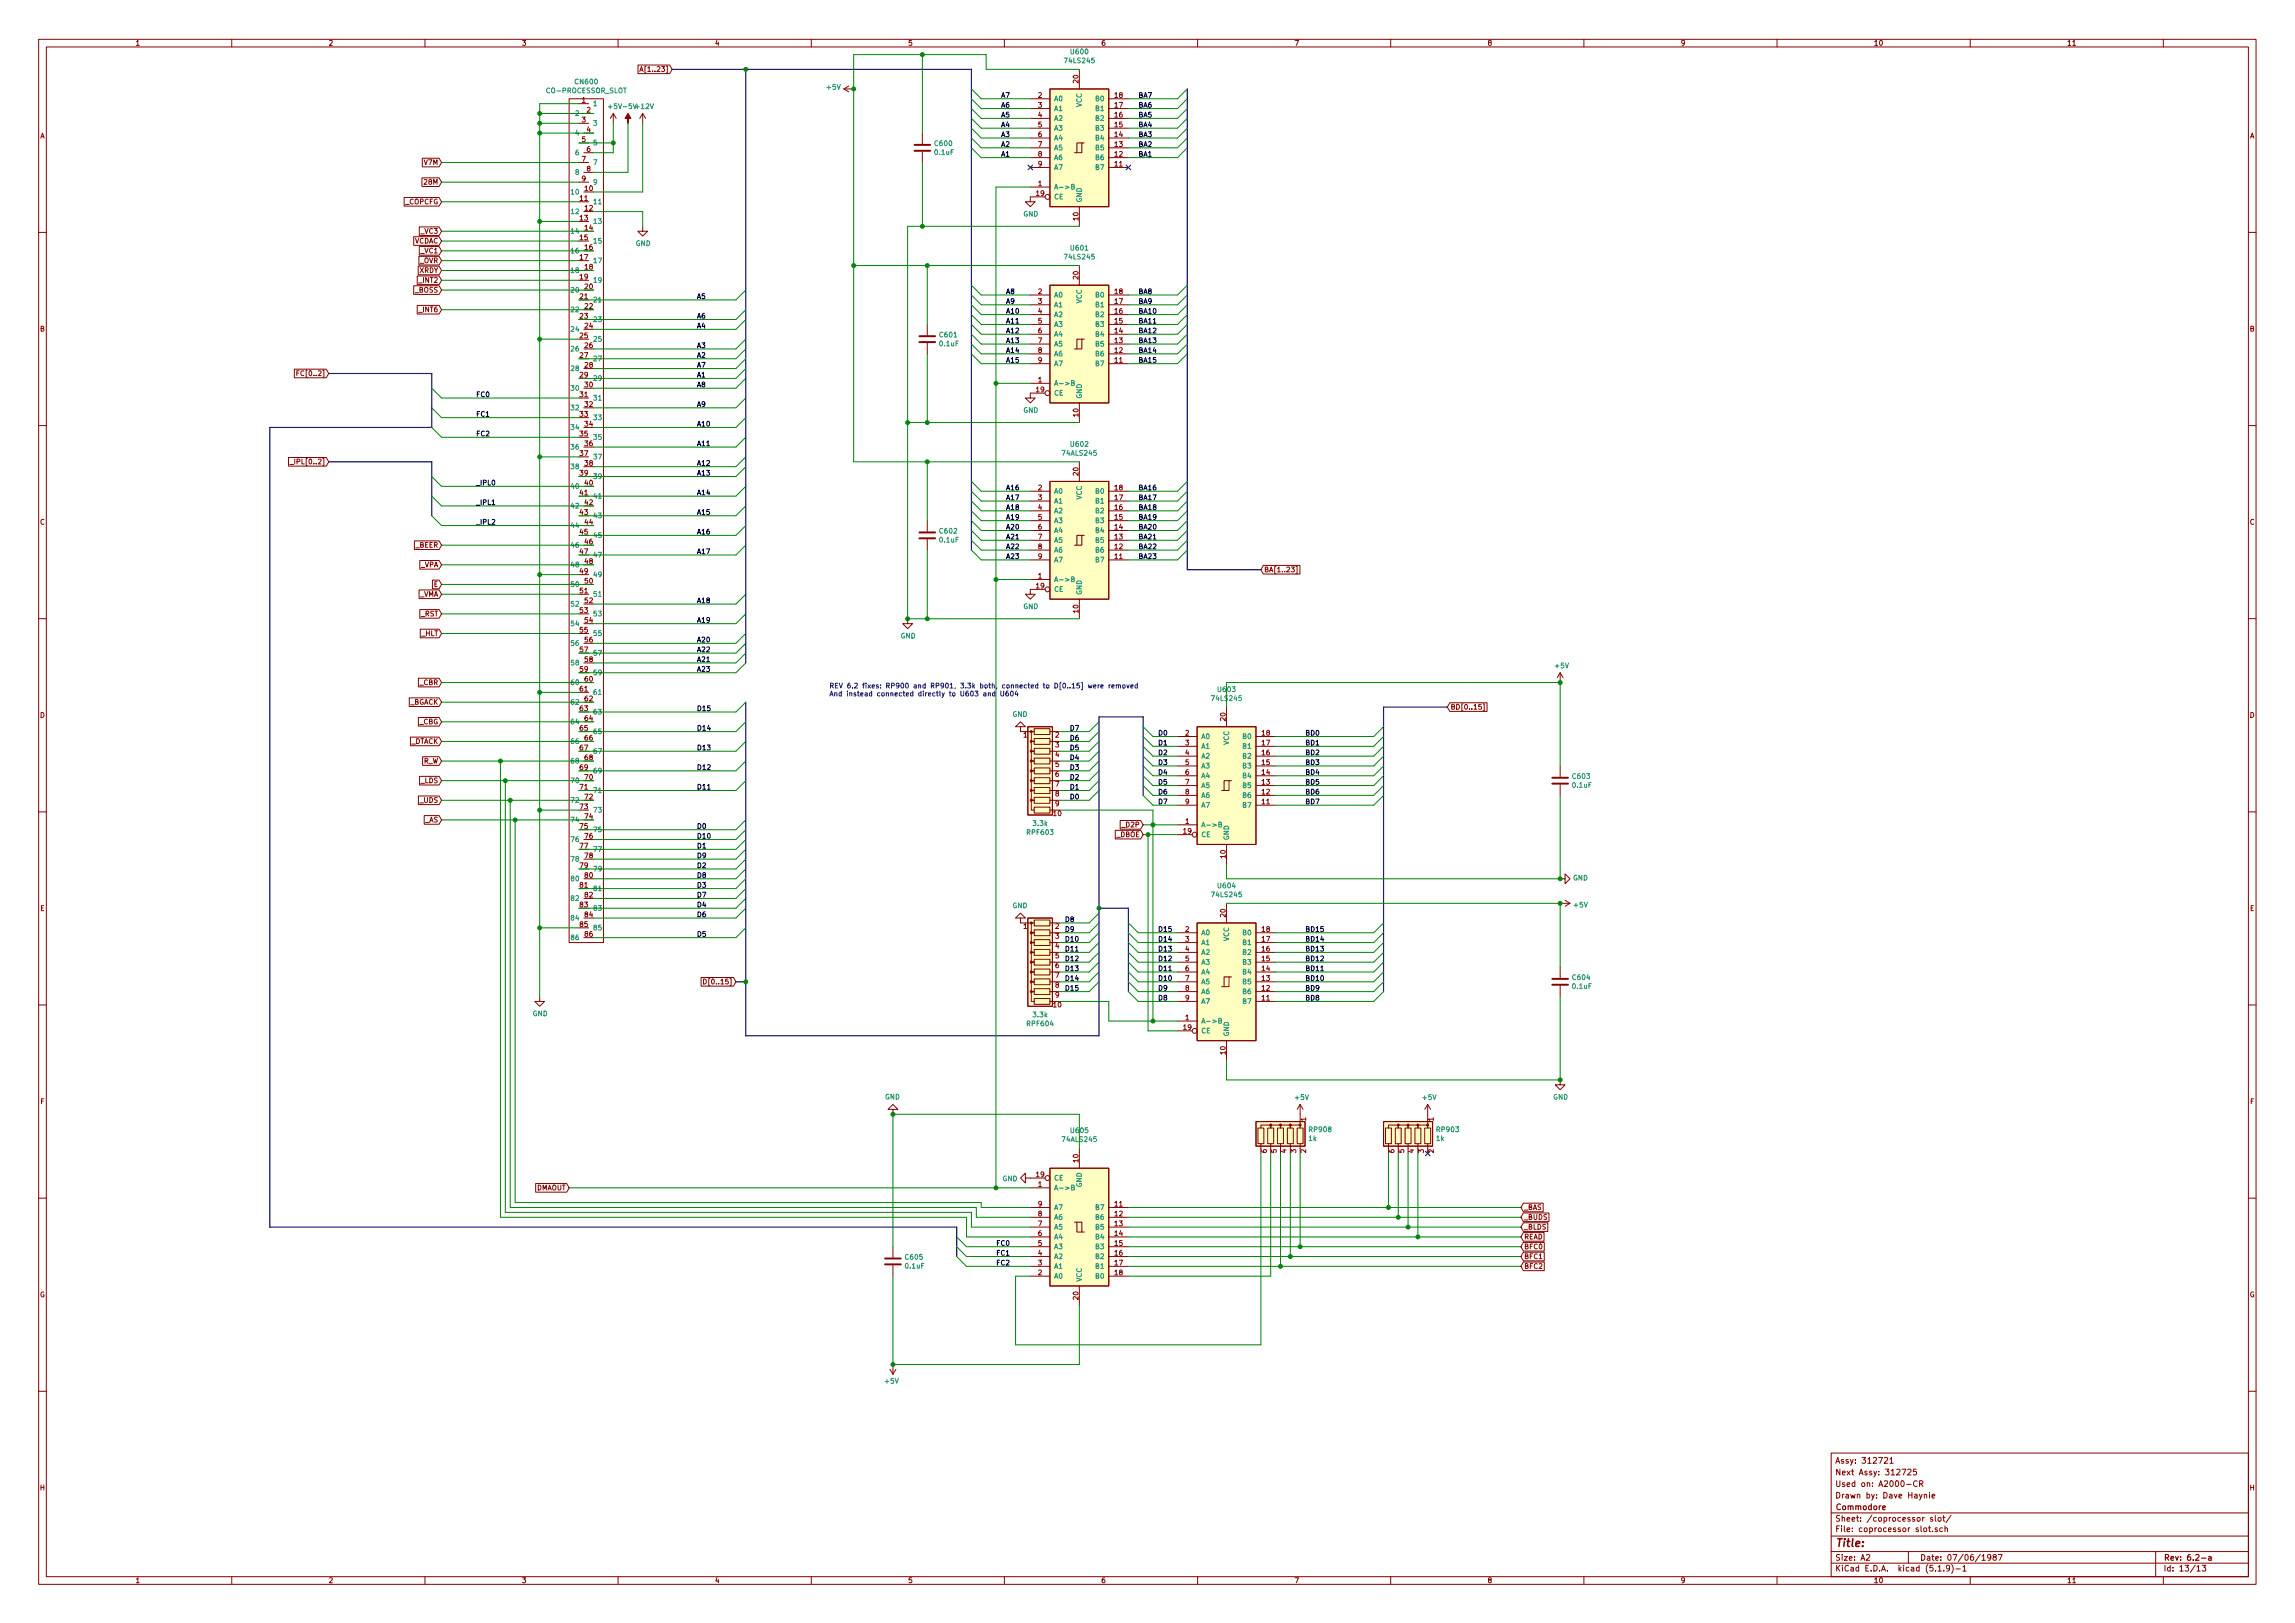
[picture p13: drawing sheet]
<svg xmlns="http://www.w3.org/2000/svg" width="594mm" height="420mm" viewBox="0 0 594 420" stroke-linecap="round" stroke-linejoin="round" font-family="sans-serif">
<defs><g id="words">
<text font-size="2.8" fill="#840000" x="475" y="400.4">Title:</text>
<g font-size="2.1" fill="#840000">
<text x="475" y="381.9">Next Assy: 312725</text>
<text x="475" y="378.9">Assy: 312721</text>
<text x="475" y="387.9">Drawn by: Dave Haynie</text>
<text x="475" y="384.9">Used on: A2000-CR</text>
<text x="475" y="393.9">Sheet: /coprocessor slot/</text>
<text x="475" y="390.9">Commodore</text>
<text x="475" y="396.6">File: coprocessor slot.sch</text>
<text x="475" y="406.8">KiCad E.D.A. kicad (5.1.9)-1</text>
<text x="475" y="404">Size: A2</text>
<text x="497" y="404">Date: 07/06/1987</text>
<text x="560" y="404">Rev: 6.2-a</text>
<text x="560" y="406.8">Id: 13/13</text>
</g>
<g font-size="1.8" fill="#840000">
<text x="35" y="11.8">1</text>
<text x="85" y="11.8">2</text>
<text x="135" y="11.8">3</text>
<text x="185" y="11.8">4</text>
<text x="235" y="11.8">5</text>
<text x="285" y="11.8">6</text>
<text x="335" y="11.8">7</text>
<text x="385" y="11.8">8</text>
<text x="435" y="11.8">9</text>
<text x="485" y="11.8">10</text>
<text x="535" y="11.8">11</text>
<text x="166.8" y="18.6">A[1..23]</text>
<text x="279.1" y="21.5" transform="rotate(-90 279.1 21.5)">20</text>
<text x="150.6" y="26.6">1</text>
<text x="151.9" y="29.1">2</text>
<text x="268.8" y="25.3">2</text>
<text x="268.8" y="27.9">3</text>
<text x="288.6" y="27.9">17</text>
<text x="288.6" y="25.3">18</text>
<text x="10.4" y="35.8">A</text>
<text x="150.6" y="31.7">3</text>
<text x="151.9" y="34.2">4</text>
<text x="268.8" y="30.4">4</text>
<text x="268.8" y="32.9">5</text>
<text x="268.8" y="35.5">6</text>
<text x="288.6" y="35.5">14</text>
<text x="288.6" y="32.9">15</text>
<text x="288.6" y="30.4">16</text>
<text x="582.4" y="35.8">A</text>
<text x="150.6" y="36.7">5</text>
<text x="150.6" y="41.8">7</text>
<text x="151.9" y="39.3">6</text>
<text x="268.8" y="38">7</text>
<text x="268.8" y="40.6">8</text>
<text x="288.6" y="40.6">12</text>
<text x="288.6" y="38">13</text>
<text x="109.9" y="42.7">V7M</text>
<text x="110.1" y="47.8">28M</text>
<text x="150.6" y="46.9">9</text>
<text x="151.9" y="44.4">8</text>
<text x="268.8" y="43.1">9</text>
<text x="288.6" y="43.1">11</text>
<text x="105" y="52.9">_COPCFG</text>
<text x="150.2" y="52">11</text>
<text x="151.4" y="49.4">10</text>
<text x="268.3" y="50.7">19</text>
<text x="268.8" y="48.2">1</text>
<text x="150.2" y="57.1">13</text>
<text x="151.4" y="54.5">12</text>
<text x="151.4" y="59.6">14</text>
<text x="279.1" y="57" transform="rotate(-90 279.1 57)">10</text>
<text x="107.2" y="63">VCDAC</text>
<text x="109.1" y="65.6">_VC1</text>
<text x="109.1" y="60.5">_VC3</text>
<text x="150.2" y="62.1">15</text>
<text x="151.4" y="64.7">16</text>
<text x="108.6" y="70.7">XRDY</text>
<text x="108.7" y="68.1">_OVR</text>
<text x="150.2" y="67.2">17</text>
<text x="151.4" y="69.8">18</text>
<text x="107.5" y="75.7">_BOSS</text>
<text x="108.7" y="73.2">_INT2</text>
<text x="150.2" y="72.3">19</text>
<text x="150.2" y="77.4">21</text>
<text x="151.4" y="74.8">20</text>
<text x="268.8" y="76.1">2</text>
<text x="279.1" y="72.3" transform="rotate(-90 279.1 72.3)">20</text>
<text x="288.6" y="76.1">18</text>
<text x="108.7" y="80.8">_INT6</text>
<text x="150.2" y="82.5">23</text>
<text x="151.4" y="79.9">22</text>
<text x="268.8" y="78.7">3</text>
<text x="268.8" y="81.2">4</text>
<text x="268.8" y="83.7">5</text>
<text x="288.6" y="83.7">15</text>
<text x="288.6" y="81.2">16</text>
<text x="288.6" y="78.7">17</text>
<text x="10.4" y="85.8">B</text>
<text x="150.2" y="87.5">25</text>
<text x="151.4" y="85">24</text>
<text x="268.8" y="86.3">6</text>
<text x="268.8" y="88.8">7</text>
<text x="288.6" y="88.8">13</text>
<text x="288.6" y="86.3">14</text>
<text x="582.4" y="85.8">B</text>
<text x="150.2" y="92.6">27</text>
<text x="151.4" y="90.1">26</text>
<text x="151.4" y="95.2">28</text>
<text x="268.8" y="91.4">8</text>
<text x="268.8" y="93.9">9</text>
<text x="288.6" y="93.9">11</text>
<text x="288.6" y="91.4">12</text>
<text x="77.8" y="97.3">FC[0..2]</text>
<text x="150.2" y="97.7">29</text>
<text x="151.4" y="100.2">30</text>
<text x="268.3" y="101.5">19</text>
<text x="268.8" y="99">1</text>
<text x="150.2" y="102.8">31</text>
<text x="150.2" y="107.9">33</text>
<text x="151.4" y="105.3">32</text>
<text x="279.1" y="107.8" transform="rotate(-90 279.1 107.8)">10</text>
<text x="150.2" y="112.9">35</text>
<text x="151.4" y="110.4">34</text>
<text x="150.2" y="118">37</text>
<text x="151.4" y="115.5">36</text>
<text x="76.4" y="120.2">_IPL[0..2]</text>
<text x="150.2" y="123.1">39</text>
<text x="151.4" y="120.6">38</text>
<text x="151.4" y="125.6">40</text>
<text x="279.1" y="123.1" transform="rotate(-90 279.1 123.1)">20</text>
<text x="150.2" y="128.2">41</text>
<text x="151.4" y="130.7">42</text>
<text x="268.8" y="126.9">2</text>
<text x="268.8" y="129.5">3</text>
<text x="268.8" y="132">4</text>
<text x="288.6" y="132">16</text>
<text x="288.6" y="129.5">17</text>
<text x="288.6" y="126.9">18</text>
<text x="10.4" y="135.8">C</text>
<text x="150.2" y="133.3">43</text>
<text x="151.4" y="135.8">44</text>
<text x="268.8" y="134.5">5</text>
<text x="268.8" y="137.1">6</text>
<text x="288.6" y="137.1">14</text>
<text x="288.6" y="134.5">15</text>
<text x="582.4" y="135.8">C</text>
<text x="107.6" y="141.8">_BEER</text>
<text x="150.2" y="138.3">45</text>
<text x="150.2" y="143.4">47</text>
<text x="151.4" y="140.9">46</text>
<text x="268.8" y="139.6">7</text>
<text x="268.8" y="142.2">8</text>
<text x="288.6" y="142.2">12</text>
<text x="288.6" y="139.6">13</text>
<text x="108.9" y="146.9">_VPA</text>
<text x="150.2" y="148.5">49</text>
<text x="151.4" y="146">48</text>
<text x="268.8" y="149.8">1</text>
<text x="268.8" y="144.7">9</text>
<text x="288.6" y="144.7">11</text>
<text x="327.2" y="148.1">BA[1..23]</text>
<text x="108.6" y="154.5">_VMA</text>
<text x="112.3" y="151.9">E</text>
<text x="150.2" y="153.6">51</text>
<text x="151.4" y="151">50</text>
<text x="268.3" y="152.3">19</text>
<text x="109" y="159.6">_RST</text>
<text x="150.2" y="158.7">53</text>
<text x="151.4" y="156.1">52</text>
<text x="151.4" y="161.2">54</text>
<text x="279.1" y="158.6" transform="rotate(-90 279.1 158.6)">10</text>
<text x="109.1" y="164.6">_HLT</text>
<text x="150.2" y="163.7">55</text>
<text x="151.4" y="166.3">56</text>
<text x="150.2" y="168.8">57</text>
<text x="150.2" y="173.9">59</text>
<text x="151.4" y="171.4">58</text>
<text x="108.7" y="177.3">_CBR</text>
<text x="150.2" y="179">61</text>
<text x="151.4" y="176.4">60</text>
<text x="10.4" y="185.8">D</text>
<text x="106" y="182.4">_BGACK</text>
<text x="150.2" y="184.1">63</text>
<text x="151.4" y="181.5">62</text>
<text x="375.4" y="183.7">BD[0..15]</text>
<text x="582.4" y="185.8">D</text>
<text x="108.6" y="187.5">_CBG</text>
<text x="150.2" y="189.1">65</text>
<text x="151.4" y="186.6">64</text>
<text x="151.4" y="191.7">66</text>
<text x="264.9" y="190.9">1</text>
<text x="273.2" y="190.9">2</text>
<text x="306.9" y="190.4">2</text>
<text x="317.2" y="186.6" transform="rotate(-90 317.2 186.6)">20</text>
<text x="326.7" y="190.4">18</text>
<text x="106.3" y="192.6">_DTACK</text>
<text x="109.6" y="197.7">R_W</text>
<text x="150.2" y="194.2">67</text>
<text x="151.4" y="196.8">68</text>
<text x="273.2" y="193.5">3</text>
<text x="273.2" y="196">4</text>
<text x="306.9" y="193">3</text>
<text x="306.9" y="195.5">4</text>
<text x="326.7" y="195.5">16</text>
<text x="326.7" y="193">17</text>
<text x="109" y="202.7">_LDS</text>
<text x="150.2" y="199.3">69</text>
<text x="151.4" y="201.8">70</text>
<text x="273.2" y="198.5">5</text>
<text x="273.2" y="201.1">6</text>
<text x="273.2" y="203.6">7</text>
<text x="306.9" y="198">5</text>
<text x="306.9" y="200.6">6</text>
<text x="306.9" y="203.1">7</text>
<text x="326.7" y="203.1">13</text>
<text x="326.7" y="200.6">14</text>
<text x="326.7" y="198">15</text>
<text x="108.8" y="207.8">_UDS</text>
<text x="150.2" y="204.4">71</text>
<text x="150.2" y="209.5">73</text>
<text x="151.4" y="206.9">72</text>
<text x="273.2" y="206.2">8</text>
<text x="273.2" y="208.7">9</text>
<text x="306.9" y="205.7">8</text>
<text x="306.9" y="208.2">9</text>
<text x="326.7" y="208.2">11</text>
<text x="326.7" y="205.7">12</text>
<text x="110.1" y="212.9">_AS</text>
<text x="150.2" y="214.5">75</text>
<text x="151.4" y="212">74</text>
<text x="272.7" y="211.2">10</text>
<text x="290.7" y="214.2">_D2P</text>
<text x="306.4" y="215.8">19</text>
<text x="306.9" y="213.3">1</text>
<text x="150.2" y="219.6">77</text>
<text x="151.4" y="217.1">76</text>
<text x="289" y="216.7">_DBOE</text>
<text x="150.2" y="224.7">79</text>
<text x="151.4" y="222.2">78</text>
<text x="151.4" y="227.2">80</text>
<text x="317.2" y="222.1" transform="rotate(-90 317.2 222.1)">10</text>
<text x="150.2" y="229.8">81</text>
<text x="151.4" y="232.3">82</text>
<text x="10.4" y="235.8">E</text>
<text x="150.2" y="234.9">83</text>
<text x="150.2" y="239.9">85</text>
<text x="151.4" y="237.4">84</text>
<text x="317.2" y="237.4" transform="rotate(-90 317.2 237.4)">20</text>
<text x="582.4" y="235.8">E</text>
<text x="151.4" y="242.5">86</text>
<text x="264.9" y="240.5">1</text>
<text x="273.2" y="240.5">2</text>
<text x="273.2" y="243">3</text>
<text x="273.2" y="245.5">4</text>
<text x="306.9" y="241.2">2</text>
<text x="306.9" y="243.8">3</text>
<text x="326.7" y="243.8">17</text>
<text x="326.7" y="241.2">18</text>
<text x="273.2" y="248.1">5</text>
<text x="273.2" y="250.6">6</text>
<text x="306.9" y="246.3">4</text>
<text x="306.9" y="248.8">5</text>
<text x="306.9" y="251.4">6</text>
<text x="326.7" y="251.4">14</text>
<text x="326.7" y="248.8">15</text>
<text x="326.7" y="246.3">16</text>
<text x="183.3" y="254.8">D[0..15]</text>
<text x="273.2" y="253.2">7</text>
<text x="273.2" y="255.7">8</text>
<text x="306.9" y="253.9">7</text>
<text x="306.9" y="256.5">8</text>
<text x="326.7" y="256.5">12</text>
<text x="326.7" y="253.9">13</text>
<text x="272.7" y="260.8">10</text>
<text x="273.2" y="258.2">9</text>
<text x="306.9" y="259">9</text>
<text x="326.7" y="259">11</text>
<text x="306.4" y="266.6">19</text>
<text x="306.9" y="264.1">1</text>
<text x="317.2" y="272.9" transform="rotate(-90 317.2 272.9)">10</text>
<text x="10.5" y="285.8">F</text>
<text x="582.5" y="285.8">F</text>
<text x="338.1" y="290.2" transform="rotate(-90 338.1 290.2)">1</text>
<text x="371.1" y="290.2" transform="rotate(-90 371.1 290.2)">1</text>
<text x="327.9" y="298.5" transform="rotate(-90 327.9 298.5)">6</text>
<text x="330.5" y="298.5" transform="rotate(-90 330.5 298.5)">5</text>
<text x="333" y="298.5" transform="rotate(-90 333 298.5)">4</text>
<text x="335.5" y="298.5" transform="rotate(-90 335.5 298.5)">3</text>
<text x="338.1" y="298.5" transform="rotate(-90 338.1 298.5)">2</text>
<text x="360.9" y="298.5" transform="rotate(-90 360.9 298.5)">6</text>
<text x="363.5" y="298.5" transform="rotate(-90 363.5 298.5)">5</text>
<text x="366" y="298.5" transform="rotate(-90 366 298.5)">4</text>
<text x="368.6" y="298.5" transform="rotate(-90 368.6 298.5)">3</text>
<text x="371.1" y="298.5" transform="rotate(-90 371.1 298.5)">2</text>
<text x="268.3" y="304.7">19</text>
<text x="279.1" y="300.9" transform="rotate(-90 279.1 300.9)">10</text>
<text x="138.8" y="308.1">DMAOUT</text>
<text x="268.8" y="307.3">1</text>
<text x="268.8" y="317.4">7</text>
<text x="268.8" y="314.9">8</text>
<text x="268.8" y="312.3">9</text>
<text x="288.6" y="312.3">11</text>
<text x="288.6" y="314.9">12</text>
<text x="288.6" y="317.4">13</text>
<text x="394.5" y="315.8">_BUDS</text>
<text x="394.5" y="313.2">_BAS</text>
<text x="268.8" y="322.5">5</text>
<text x="268.8" y="320">6</text>
<text x="288.6" y="320">14</text>
<text x="288.6" y="322.5">15</text>
<text x="394.5" y="318.3">_BLDS</text>
<text x="394.5" y="320.8">READ</text>
<text x="394.5" y="323.4">BFC0</text>
<text x="268.8" y="327.6">3</text>
<text x="268.8" y="325">4</text>
<text x="288.6" y="325">16</text>
<text x="288.6" y="327.6">17</text>
<text x="394.5" y="325.9">BFC1</text>
<text x="394.5" y="328.5">BFC2</text>
<text x="10.3" y="335.8">G</text>
<text x="268.8" y="330.1">2</text>
<text x="288.6" y="330.1">18</text>
<text x="582.3" y="335.8">G</text>
<text x="279.1" y="336.4" transform="rotate(-90 279.1 336.4)">20</text>
<text x="10.4" y="385.8">H</text>
<text x="582.4" y="385.8">H</text>
<text x="35" y="409.8">1</text>
<text x="85" y="409.8">2</text>
<text x="135" y="409.8">3</text>
<text x="185" y="409.8">4</text>
<text x="235" y="409.8">5</text>
<text x="285" y="409.8">6</text>
<text x="335" y="409.8">7</text>
<text x="385" y="409.8">8</text>
<text x="435" y="409.8">9</text>
<text x="485" y="409.8">10</text>
<text x="535" y="409.8">11</text>
</g>
<g font-size="1.8" fill="#008484">
<text x="275.8" y="16.3">74LS245</text>
<text x="277.3" y="14">U600</text>
<text x="149" y="21.8">CN600</text>
<text x="214.1" y="23.2">+5V</text>
<text x="141.7" y="24.1">CO-PROCESSOR_SLOT</text>
<text x="153.4" y="27.5">1</text>
<text x="157.5" y="28.2">+5V -5V +12V</text>
<text x="272.8" y="26.2">A0</text>
<text x="272.8" y="28.7">A1</text>
<text x="280" y="27.8" transform="rotate(-90 280 27.8)">VCC</text>
<text x="283.7" y="28.7">B1</text>
<text x="283.7" y="26.2">B0</text>
<text x="149.1" y="30">2</text>
<text x="149.1" y="35.1">4</text>
<text x="153.4" y="32.6">3</text>
<text x="272.8" y="31.3">A2</text>
<text x="272.8" y="33.8">A3</text>
<text x="283.7" y="33.8">B3</text>
<text x="283.7" y="31.3">B2</text>
<text x="149.1" y="40.2">6</text>
<text x="153.4" y="37.6">5</text>
<text x="242.1" y="40.1">0.1uF</text>
<text x="242.1" y="37.8">C600</text>
<text x="272.8" y="36.4">A4</text>
<text x="272.8" y="38.9">A5</text>
<text x="272.8" y="41.4">A6</text>
<text x="283.7" y="41.4">B6</text>
<text x="283.7" y="38.9">B5</text>
<text x="283.7" y="36.4">B4</text>
<text x="149.1" y="45.3">8</text>
<text x="153.4" y="42.7">7</text>
<text x="153.4" y="47.8">9</text>
<text x="272.8" y="44">A7</text>
<text x="283.7" y="44">B7</text>
<text x="148.2" y="50.3">10</text>
<text x="153.4" y="52.9">11</text>
<text x="272.8" y="49.1">A-&gt;B</text>
<text x="272.8" y="51.6">CE</text>
<text x="280" y="52.5" transform="rotate(-90 280 52.5)">GND</text>
<text x="148.2" y="55.4">12</text>
<text x="153.4" y="58">13</text>
<text x="264.9" y="56">GND</text>
<text x="148.2" y="60.5">14</text>
<text x="148.2" y="65.6">16</text>
<text x="153.4" y="63">15</text>
<text x="164.5" y="63.7">GND</text>
<text x="277.3" y="64.8">U601</text>
<text x="148.2" y="70.7">18</text>
<text x="153.4" y="68.1">17</text>
<text x="275.8" y="67.1">74LS245</text>
<text x="148.2" y="75.7">20</text>
<text x="153.4" y="73.2">19</text>
<text x="272.8" y="77">A0</text>
<text x="283.7" y="77">B0</text>
<text x="148.2" y="80.8">22</text>
<text x="153.4" y="78.3">21</text>
<text x="153.4" y="83.4">23</text>
<text x="272.8" y="79.5">A1</text>
<text x="272.8" y="82.1">A2</text>
<text x="280" y="78.6" transform="rotate(-90 280 78.6)">VCC</text>
<text x="283.7" y="82.1">B2</text>
<text x="283.7" y="79.5">B1</text>
<text x="148.2" y="85.9">24</text>
<text x="153.4" y="88.4">25</text>
<text x="243.3" y="89.6">0.1uF</text>
<text x="243.4" y="87.3">C601</text>
<text x="272.8" y="84.6">A3</text>
<text x="272.8" y="87.2">A4</text>
<text x="272.8" y="89.7">A5</text>
<text x="283.7" y="89.7">B5</text>
<text x="283.7" y="87.2">B4</text>
<text x="283.7" y="84.6">B3</text>
<text x="148.2" y="91">26</text>
<text x="153.4" y="93.5">27</text>
<text x="272.8" y="92.2">A6</text>
<text x="272.8" y="94.8">A7</text>
<text x="283.7" y="94.8">B7</text>
<text x="283.7" y="92.2">B6</text>
<text x="148.2" y="96.1">28</text>
<text x="148.2" y="101.1">30</text>
<text x="153.4" y="98.6">29</text>
<text x="272.8" y="99.9">A-&gt;B</text>
<text x="148.2" y="106.2">32</text>
<text x="153.4" y="103.7">31</text>
<text x="264.9" y="106.8">GND</text>
<text x="272.8" y="102.4">CE</text>
<text x="280" y="103.3" transform="rotate(-90 280 103.3)">GND</text>
<text x="148.2" y="111.3">34</text>
<text x="153.4" y="108.8">33</text>
<text x="153.4" y="113.8">35</text>
<text x="148.2" y="116.4">36</text>
<text x="153.4" y="118.9">37</text>
<text x="275.2" y="117.9">74ALS245</text>
<text x="277.3" y="115.6">U602</text>
<text x="148.2" y="121.5">38</text>
<text x="153.4" y="124">39</text>
<text x="148.2" y="126.5">40</text>
<text x="148.2" y="131.6">42</text>
<text x="153.4" y="129.1">41</text>
<text x="272.8" y="127.8">A0</text>
<text x="272.8" y="130.3">A1</text>
<text x="280" y="129.4" transform="rotate(-90 280 129.4)">VCC</text>
<text x="283.7" y="130.3">B1</text>
<text x="283.7" y="127.8">B0</text>
<text x="148.2" y="136.7">44</text>
<text x="153.4" y="134.2">43</text>
<text x="272.8" y="132.9">A2</text>
<text x="272.8" y="135.4">A3</text>
<text x="272.8" y="138">A4</text>
<text x="283.7" y="138">B4</text>
<text x="283.7" y="135.4">B3</text>
<text x="283.7" y="132.9">B2</text>
<text x="148.2" y="141.8">46</text>
<text x="153.4" y="139.2">45</text>
<text x="243.3" y="140.4">0.1uF</text>
<text x="243.4" y="138.1">C602</text>
<text x="272.8" y="140.5">A5</text>
<text x="272.8" y="143">A6</text>
<text x="283.7" y="143">B6</text>
<text x="283.7" y="140.5">B5</text>
<text x="148.2" y="146.9">48</text>
<text x="153.4" y="144.3">47</text>
<text x="153.4" y="149.4">49</text>
<text x="272.8" y="145.6">A7</text>
<text x="283.7" y="145.6">B7</text>
<text x="148.2" y="151.9">50</text>
<text x="153.4" y="154.5">51</text>
<text x="272.8" y="150.7">A-&gt;B</text>
<text x="272.8" y="153.2">CE</text>
<text x="280" y="154.1" transform="rotate(-90 280 154.1)">GND</text>
<text x="148.2" y="157">52</text>
<text x="153.4" y="159.6">53</text>
<text x="264.9" y="157.6">GND</text>
<text x="148.2" y="162.1">54</text>
<text x="148.2" y="167.2">56</text>
<text x="153.4" y="164.6">55</text>
<text x="233.1" y="165.3">GND</text>
<text x="148.2" y="172.3">58</text>
<text x="153.4" y="169.7">57</text>
<text x="402.6" y="173">+5V</text>
<text x="148.2" y="177.3">60</text>
<text x="153.4" y="174.8">59</text>
<text x="153.4" y="179.9">61</text>
<text x="315.4" y="179.1">U603</text>
<text x="148.2" y="182.4">62</text>
<text x="153.4" y="185">63</text>
<text x="262.1" y="185.6">GND</text>
<text x="313.9" y="181.4">74LS245</text>
<text x="148.2" y="187.5">64</text>
<text x="153.4" y="190">65</text>
<text x="310.9" y="191.3">A0</text>
<text x="321.8" y="191.3">B0</text>
<text x="148.2" y="192.6">66</text>
<text x="148.2" y="197.7">68</text>
<text x="153.4" y="195.1">67</text>
<text x="310.9" y="193.8">A1</text>
<text x="310.9" y="196.4">A2</text>
<text x="318.1" y="192.9" transform="rotate(-90 318.1 192.9)">VCC</text>
<text x="321.8" y="196.4">B2</text>
<text x="321.8" y="193.8">B1</text>
<text x="148.2" y="202.7">70</text>
<text x="153.4" y="200.2">69</text>
<text x="310.9" y="198.9">A3</text>
<text x="310.9" y="201.5">A4</text>
<text x="321.8" y="201.5">B4</text>
<text x="321.8" y="198.9">B3</text>
<text x="407.2" y="203.9">0.1uF</text>
<text x="407.2" y="201.6">C603</text>
<text x="148.2" y="207.8">72</text>
<text x="153.4" y="205.3">71</text>
<text x="310.9" y="204">A5</text>
<text x="310.9" y="206.5">A6</text>
<text x="310.9" y="209.1">A7</text>
<text x="321.8" y="209.1">B7</text>
<text x="321.8" y="206.5">B6</text>
<text x="321.8" y="204">B5</text>
<text x="148.2" y="212.9">74</text>
<text x="153.4" y="210.4">73</text>
<text x="153.4" y="215.4">75</text>
<text x="267.5" y="213.8">3.3k</text>
<text x="310.9" y="214.2">A-&gt;B</text>
<text x="148.2" y="218">76</text>
<text x="153.4" y="220.5">77</text>
<text x="266" y="216.1">RPF603</text>
<text x="310.9" y="216.7">CE</text>
<text x="318.1" y="217.6" transform="rotate(-90 318.1 217.6)">GND</text>
<text x="148.2" y="223.1">78</text>
<text x="153.4" y="225.6">79</text>
<text x="407.2" y="227.9">GND</text>
<text x="148.2" y="228.1">80</text>
<text x="148.2" y="233.2">82</text>
<text x="153.4" y="230.7">81</text>
<text x="313.9" y="232.2">74LS245</text>
<text x="315.4" y="229.9">U604</text>
<text x="148.2" y="238.3">84</text>
<text x="153.4" y="235.8">83</text>
<text x="262.1" y="235.1">GND</text>
<text x="407.5" y="234.9">+5V</text>
<text x="148.2" y="243.4">86</text>
<text x="153.4" y="240.8">85</text>
<text x="310.9" y="242.1">A0</text>
<text x="310.9" y="244.6">A1</text>
<text x="318.1" y="243.7" transform="rotate(-90 318.1 243.7)">VCC</text>
<text x="321.8" y="244.6">B1</text>
<text x="321.8" y="242.1">B0</text>
<text x="310.9" y="247.2">A2</text>
<text x="310.9" y="249.7">A3</text>
<text x="321.8" y="249.7">B3</text>
<text x="321.8" y="247.2">B2</text>
<text x="310.9" y="252.3">A4</text>
<text x="310.9" y="254.8">A5</text>
<text x="310.9" y="257.3">A6</text>
<text x="321.8" y="257.3">B6</text>
<text x="321.8" y="254.8">B5</text>
<text x="321.8" y="252.3">B4</text>
<text x="407.2" y="256">0.1uF</text>
<text x="407.2" y="253.7">C604</text>
<text x="137.9" y="263.1">GND</text>
<text x="267.5" y="263.3">3.3k</text>
<text x="310.9" y="259.9">A7</text>
<text x="321.8" y="259.9">B7</text>
<text x="266" y="265.7">RPF604</text>
<text x="310.9" y="265">A-&gt;B</text>
<text x="310.9" y="267.5">CE</text>
<text x="318.1" y="268.4" transform="rotate(-90 318.1 268.4)">GND</text>
<text x="229.1" y="284.6">GND</text>
<text x="335.3" y="284.8">+5V</text>
<text x="368.4" y="284.8">+5V</text>
<text x="402" y="284.6">GND</text>
<text x="277.3" y="293.3">U605</text>
<text x="339" y="293.1">RP908</text>
<text x="372.1" y="293.1">RP903</text>
<text x="275.2" y="295.6">74ALS245</text>
<text x="338.8" y="295.4">1k</text>
<text x="371.8" y="295.4">1k</text>
<text x="259.5" y="305.8">GND</text>
<text x="272.8" y="305.6">CE</text>
<text x="272.8" y="308.1">A-&gt;B</text>
<text x="280" y="307.4" transform="rotate(-90 280 307.4)">GND</text>
<text x="272.8" y="315.8">A6</text>
<text x="272.8" y="313.2">A7</text>
<text x="283.7" y="313.2">B7</text>
<text x="283.7" y="315.8">B6</text>
<text x="272.8" y="323.4">A3</text>
<text x="272.8" y="320.8">A4</text>
<text x="272.8" y="318.3">A5</text>
<text x="283.7" y="318.3">B5</text>
<text x="283.7" y="320.8">B4</text>
<text x="283.7" y="323.4">B3</text>
<text x="234.4" y="328.4">0.1uF</text>
<text x="234.5" y="326.1">C605</text>
<text x="272.8" y="328.5">A1</text>
<text x="272.8" y="325.9">A2</text>
<text x="283.7" y="325.9">B2</text>
<text x="283.7" y="328.5">B1</text>
<text x="272.8" y="331">A0</text>
<text x="280" y="331.9" transform="rotate(-90 280 331.9)">VCC</text>
<text x="283.7" y="331">B0</text>
<text x="229.2" y="358.2">+5V</text>
</g>
<g font-size="1.8">
<text x="259.1" y="27.9">A6</text>
<text x="259.1" y="25.3">A7</text>
<text x="294.6" y="25.3">BA7</text>
<text x="294.6" y="27.9">BA6</text>
<text x="259.1" y="30.4">A5</text>
<text x="259.1" y="32.9">A4</text>
<text x="259.1" y="35.5">A3</text>
<text x="294.6" y="30.4">BA5</text>
<text x="294.6" y="35.5">BA3</text>
<text x="294.6" y="32.9">BA4</text>
<text x="259.1" y="38">A2</text>
<text x="259.1" y="40.6">A1</text>
<text x="294.6" y="38">BA2</text>
<text x="294.6" y="40.6">BA1</text>
<text x="180.3" y="77.4">A5</text>
<text x="260.3" y="76.1">A8</text>
<text x="294.6" y="76.1">BA8</text>
<text x="180.3" y="82.5">A6</text>
<text x="260.3" y="81.2">A10</text>
<text x="260.3" y="83.7">A11</text>
<text x="260.3" y="78.7">A9</text>
<text x="294.6" y="83.7">BA11</text>
<text x="294.6" y="81.2">BA10</text>
<text x="294.6" y="78.7">BA9</text>
<text x="180.3" y="85">A4</text>
<text x="260.3" y="88.8">A13</text>
<text x="260.3" y="86.3">A12</text>
<text x="294.6" y="86.3">BA12</text>
<text x="294.6" y="88.8">BA13</text>
<text x="180.3" y="90.1">A3</text>
<text x="180.3" y="92.6">A2</text>
<text x="180.3" y="95.2">A7</text>
<text x="260.3" y="93.9">A15</text>
<text x="260.3" y="91.4">A14</text>
<text x="294.6" y="93.9">BA15</text>
<text x="294.6" y="91.4">BA14</text>
<text x="180.3" y="97.7">A1</text>
<text x="180.3" y="100.2">A8</text>
<text x="123.2" y="102.8">FC0</text>
<text x="123.2" y="107.9">FC1</text>
<text x="180.3" y="105.3">A9</text>
<text x="123.2" y="112.9">FC2</text>
<text x="180.3" y="110.4">A10</text>
<text x="180.3" y="115.5">A11</text>
<text x="123.2" y="125.6">_IPL0</text>
<text x="180.3" y="120.6">A12</text>
<text x="180.3" y="123.1">A13</text>
<text x="123.2" y="130.7">_IPL1</text>
<text x="180.3" y="128.2">A14</text>
<text x="260.3" y="132">A18</text>
<text x="260.3" y="129.5">A17</text>
<text x="260.3" y="126.9">A16</text>
<text x="294.6" y="132">BA18</text>
<text x="294.6" y="126.9">BA16</text>
<text x="294.6" y="129.5">BA17</text>
<text x="123.2" y="135.8">_IPL2</text>
<text x="180.3" y="133.3">A15</text>
<text x="260.3" y="137.1">A20</text>
<text x="260.3" y="134.5">A19</text>
<text x="294.6" y="134.5">BA19</text>
<text x="294.6" y="137.1">BA20</text>
<text x="180.3" y="138.3">A16</text>
<text x="180.3" y="143.4">A17</text>
<text x="260.3" y="142.2">A22</text>
<text x="260.3" y="139.6">A21</text>
<text x="294.6" y="142.2">BA22</text>
<text x="294.6" y="139.6">BA21</text>
<text x="260.3" y="144.7">A23</text>
<text x="294.6" y="144.7">BA23</text>
<text x="180.3" y="156.1">A18</text>
<text x="180.3" y="161.2">A19</text>
<text x="180.3" y="166.3">A20</text>
<text x="180.3" y="168.8">A22</text>
<text x="180.3" y="171.4">A21</text>
<text x="180.3" y="173.9">A23</text>
<text x="180.3" y="184.1">D15</text>
<text x="180.3" y="189.1">D14</text>
<text x="276.9" y="189.1">D7</text>
<text x="276.9" y="191.7">D6</text>
<text x="299.7" y="190.4">D0</text>
<text x="337.8" y="190.4">BD0</text>
<text x="180.3" y="194.2">D13</text>
<text x="276.9" y="196.8">D4</text>
<text x="276.9" y="194.2">D5</text>
<text x="299.7" y="193">D1</text>
<text x="299.7" y="195.5">D2</text>
<text x="337.8" y="193">BD1</text>
<text x="337.8" y="195.5">BD2</text>
<text x="180.3" y="199.3">D12</text>
<text x="276.9" y="201.8">D2</text>
<text x="276.9" y="199.3">D3</text>
<text x="299.7" y="203.1">D5</text>
<text x="299.7" y="198">D3</text>
<text x="299.7" y="200.6">D4</text>
<text x="337.8" y="198">BD3</text>
<text x="337.8" y="200.6">BD4</text>
<text x="337.8" y="203.1">BD5</text>
<text x="180.3" y="204.4">D11</text>
<text x="276.9" y="206.9">D0</text>
<text x="276.9" y="204.4">D1</text>
<text x="299.7" y="205.7">D6</text>
<text x="299.7" y="208.2">D7</text>
<text x="337.8" y="205.7">BD6</text>
<text x="337.8" y="208.2">BD7</text>
<text x="180.3" y="214.5">D0</text>
<text x="180.3" y="219.6">D1</text>
<text x="180.3" y="217.1">D10</text>
<text x="180.3" y="227.2">D8</text>
<text x="180.3" y="224.7">D2</text>
<text x="180.3" y="222.2">D9</text>
<text x="180.3" y="229.8">D3</text>
<text x="180.3" y="232.3">D7</text>
<text x="180.3" y="237.4">D6</text>
<text x="180.3" y="234.9">D4</text>
<text x="275.6" y="238.7">D8</text>
<text x="180.3" y="242.5">D5</text>
<text x="275.6" y="241.2">D9</text>
<text x="275.6" y="243.8">D10</text>
<text x="299.7" y="241.2">D15</text>
<text x="299.7" y="243.8">D14</text>
<text x="337.8" y="243.8">BD14</text>
<text x="337.8" y="241.2">BD15</text>
<text x="275.6" y="251.4">D13</text>
<text x="275.6" y="246.3">D11</text>
<text x="275.6" y="248.8">D12</text>
<text x="299.7" y="246.3">D13</text>
<text x="299.7" y="248.8">D12</text>
<text x="299.7" y="251.4">D11</text>
<text x="337.8" y="246.3">BD13</text>
<text x="337.8" y="248.8">BD12</text>
<text x="337.8" y="251.4">BD11</text>
<text x="275.6" y="256.5">D15</text>
<text x="275.6" y="253.9">D14</text>
<text x="299.7" y="253.9">D10</text>
<text x="299.7" y="256.5">D9</text>
<text x="337.8" y="253.9">BD10</text>
<text x="337.8" y="256.5">BD9</text>
<text x="299.7" y="259">D8</text>
<text x="337.8" y="259">BD8</text>
<text x="257.8" y="322.5">FC0</text>
<text x="257.8" y="325">FC1</text>
<text x="257.8" y="327.6">FC2</text>
</g>
<g font-size="1.8" fill="#0000c2">
<text x="214.6" y="178.2">REV 6.2 fixes: RP900 and RP901, 3.3k both, connected to D[0..15] were removed</text>
<text x="214.6" y="180.3">And instead connected directly to U603 and U604</text>
</g>
</g></defs>
<g fill="none" stroke="#840000" stroke-width=".26">
<path d="M10 10.2h574v400h-574zM12 12.2h570v396h-570zM60 10.2v2M110 10.2v2M160 10.2v2M165.2 16.8h8.2l.6 1.1-.6 1.2h-8.2zM165.6 18.5l.4-1.3 .5 1.3M165.7 18.2h.6M210 10.2v2M260 10.2v2M279.4 17.9v5.1M310 10.2v2"/>
<path d="M360 10.2v2M410 10.2v2M460 10.2v2M510 10.2v2M536.5 11.8h.8M560 10.2v2M147.3 25.6h8.9v218.4h-8.9zM149.9 26.8h2.5M149.9 31.9h2.5M149.9 37h2.5M151.1 29.4h2.6M151.1 34.5h2.6"/>
<path d="M151.1 39.5h2.6M158.7 29.4l-.7 1.2M158.7 29.4v2.5M158.7 29.4l.8 1.2M166.4 29.4l-.8 1.2M166.4 29.4v2.5M166.4 29.4l.7 1.2M218.4 23l1.3 .8M218.4 23h2.6M219.7 22.3l-1.3 .7M238.8 34.5v2.8M238.8 39.3v2.8"/>
<path d="M266.7 38.3h5.1M266.7 35.7h5.1M266.7 33.2h5.1M266.7 30.6h5.1M266.7 28.1h5.1M266.7 25.6h5.1M271.8 23h15.2v30.5h-15.2zM280 37h-1.2v2.5M280.7 37h-.7v2.5h-1.9M287 38.3h5.1M287 35.7h5.1M287 33.2h5.1"/>
<path d="M287 30.6h5.1M287 28.1h5.1M287 25.6h5.1M104.6 51.1h9.1l.6 1.1-.6 1.2h-9.1zM108.5 58.7h5.2l.6 1.2-.6 1.1h-5.2zM109.2 46h4.5l.6 1.2-.6 1.1h-4.5zM109.3 41h4.4l.6 1.1-.6 1.1h-4.4zM149.9 42.1h2.5M149.9 47.2h2.5M151.1 44.6h2.6M166.4 58.6v1.3h1.2l-1.2 1.2-1.3-1.2h1.3M266.7 48.4h5.1"/>
<path d="M266.7 43.3h5.1M266.7 40.8h5.1M270.5 51h-3.8v1.2h1.3l-1.3 1.3-1.3-1.3h1.3M279.4 53.5v5.1M287 43.3h5.1M287 40.8h5.1M10 60.2h2M107.1 74h6.6l.6 1.1-.6 1.1h-6.6zM107.1 61.3h6.6l.6 1.1-.6 1.1h-6.6zM108 79.1h5.7l.6 1.1-.6 1.1h-5.7zM108 71.4h5.7l.6 1.2-.6 1.1h-5.7zM108.3 68.9h5.4l.6 1.1-.6 1.1h-5.4z"/>
<path d="M108.4 66.4h5.3l.6 1.1-.6 1.1h-5.3zM108.5 63.8h5.2l.6 1.1-.6 1.2h-5.2zM266.7 78.9h5.1M266.7 76.4h5.1M271.8 73.8h15.2v30.5h-15.2zM279.4 68.7v5.1M287 78.9h5.1M287 76.4h5.1M582 60.2h2M76.2 95.6h8.3l.6 1.1-.6 1.1h-8.3zM76.8 96.6h.5M77.4 96h-.6v1.2"/>
<path d="M240 84v2.8M240 88.8v2.8M266.7 99.2h5.1M266.7 94.1h5.1M266.7 91.6h5.1M266.7 89.1h5.1M266.7 86.5h5.1M266.7 84h5.1M266.7 81.4h5.1M280 87.8h-1.2v2.5M280.7 87.8h-.7v2.5h-1.9M287 94.1h5.1"/>
<path d="M287 91.6h5.1M287 89.1h5.1M287 86.5h5.1M287 84h5.1M287 81.4h5.1M10 110.2h2M74.7 118.4h9.8l.6 1.1-.6 1.2h-9.8zM270.5 101.8h-3.8v1.2h1.3l-1.3 1.3-1.3-1.3h1.3M279.4 104.3v5.1M279.4 119.5v5.1M582 110.2h2M75 120.2h1"/>
<path d="M240 134.8v2.8M240 139.6v2.8M266.7 139.9h5.1M266.7 137.3h5.1M266.7 134.8h5.1M266.7 132.2h5.1M266.7 129.7h5.1M266.7 127.2h5.1M271.8 124.6h15.2v30.5h-15.2zM280 138.6h-1.2v2.5M280.7 138.6h-.7v2.5h-1.9M287 139.9h5.1"/>
<path d="M287 137.3h5.1M287 134.8h5.1M287 132.2h5.1M287 129.7h5.1M287 127.2h5.1M107.3 140h6.4l.6 1.1-.6 1.2h-6.4zM108.5 152.7h5.2l.6 1.1-.6 1.2h-5.2zM108.7 157.8h5l.6 1.1-.6 1.1h-5zM108.7 145.1h5l.6 1.1-.6 1.1h-5zM111.9 150.2h1.8l.6 1.1-.6 1.1h-1.8zM266.7 150h5.1M266.7 144.9h5.1"/>
<path d="M266.7 142.4h5.1M270.5 152.6h-3.8v1.2h1.3l-1.3 1.3-1.3-1.3h1.3M279.4 155.1v5.1M287 144.9h5.1M287 142.4h5.1M327 146.4h9.5v2.2h-9.5l-.6-1.1zM334.3 146.8h.8l-.5 .5 .4 .1 .1 .4-.3 .2-.5-.1M335.5 146.7h.3v1.8h-.3M10 160.2h2M108.3 175.6h5.4l.6 1.1-.6 1.1h-5.4zM108.8 162.9h4.9l.6 1.1-.6 1.1h-4.9zM234.9 160.2v1.3h1.3l-1.3 1.2-1.2-1.2h1.2"/>
<path d="M403.9 174.2l-.8 1.2M403.9 174.2v2.5M403.9 174.2l.7 1.2M582 160.2h2M105.9 180.7h7.8l.6 1.1-.6 1.1h-7.8zM106.2 190.8h7.5l.6 1.1-.6 1.2h-7.5zM108.3 185.7h5.4l.6 1.2-.6 1.1h-5.4zM109.4 195.9h4.3l.6 1.1-.6 1.1h-4.3zM264.2 188.1h1.2l-1.2-1.2-1.3 1.2h1.3v1.3h2.5M266.1 188.1h6.3v22.9h-6.3zM267.7 188.6h4.1v1.6h-4.1zM267.7 191.2h4.1v1.5h-4.1z"/>
<path d="M267.7 193.7h4.1v1.5h-4.1zM267.7 196.3h4.1v1.5h-4.1zM267.7 198.8h4.1v1.5h-4.1zM267.7 189.4h-.7v2.5h.7h-.7v2.6h.7h-.7v2.5h.7h-.7v2.6h.7h-.7v2.5h.7h-.7v2.5h.7h-.7v2.6h.7h-.7v2.5h.7M271.8 189.4h1.2M271.8 191.9h1.2M271.8 194.5h1.2M271.8 197h1.2M271.8 199.6h1.2M304.8 198.3h5.1M304.8 195.7h5.1M304.8 193.2h5.1"/>
<path d="M304.8 190.7h5.1M309.9 188.1h15.2v30.5h-15.2zM317.5 183v5.1M325.1 198.3h5.1M325.1 195.7h5.1M325.1 193.2h5.1M325.1 190.7h5.1M375.3 181.9h9.6v2.3h-9.6l-.7-1.2zM383.4 182.3h-.6v.6l.4-.1 .3 .6-.3 .2-.4-.1M383.9 182.2h.3v1.8h-.3M403.9 198.3v2.8M10 210.2h2"/>
<path d="M108.3 206.1h5.4l.6 1.1-.6 1.1h-5.4zM108.6 201h5.1l.6 1.1-.6 1.1h-5.1zM109.8 211.1h3.9l.6 1.2-.6 1.1h-3.9zM267.7 201.3h4.1v1.6h-4.1zM267.7 203.9h4.1v1.5h-4.1zM267.7 206.4h4.1v1.5h-4.1zM267.7 209h4.1v1.5h-4.1zM271.8 202.1h1.2M271.8 204.6h1.2M271.8 207.2h1.2M271.8 209.7h1.2M288.7 215h6.6l.6 1.1-.6 1.1h-6.6z"/>
<path d="M290 212.4h5.3l.6 1.1-.6 1.1h-5.3zM304.8 213.5h5.1M304.8 208.4h5.1M304.8 205.9h5.1M304.8 203.4h5.1M304.8 200.8h5.1M304.8 216.1h3.8M317.5 218.6v5.1M318.1 202.1h-1.2v2.5M318.8 202.1h-.7v2.5h-1.9M325.1 208.4h5.1M325.1 205.9h5.1"/>
<path d="M325.1 203.4h5.1M325.1 200.8h5.1M403.9 203.1v2.8M582 210.2h2M264.2 237.7h1.2l-1.2-1.3-1.3 1.3h1.3v1.2h2.5M266.1 237.7h6.3v22.8h-6.3zM267.7 238.2h4.1v1.5h-4.1zM267.7 238.9h-.7v2.6h.7h-.7v2.5h.7h-.7v2.5h.7h-.7v2.6h.7h-.7v2.5h.7h-.7v2.6h.7h-.7v2.5h.7h-.7v2.5h.7M271.8 238.9h1.2M309.9 238.9h15.2v30.5h-15.2zM317.5 233.8v5.1M403.9 227.5h1.2v-1.3l1.3 1.3-1.3 1.3v-1.3"/>
<path d="M403.9 233.8h2.5M405.1 233.1l1.3 .7M406.4 233.8l-1.3 .8M139.7 258v1.2h1.3l-1.3 1.3-1.3-1.3h1.3M181.5 253.1h8.4l.6 1.1-.6 1.1h-8.4zM182.1 253.5a.64 .64 0 0 1 .8 .6 .64 .64 0 0 1-.8 .6zM267.7 240.7h4.1v1.5h-4.1zM267.7 243.2h4.1v1.6h-4.1zM267.7 245.8h4.1v1.5h-4.1zM267.7 248.3h4.1v1.6h-4.1zM267.7 250.9h4.1v1.5h-4.1zM267.7 253.4h4.1v1.5h-4.1z"/>
<path d="M267.7 255.9h4.1v1.6h-4.1zM267.7 258.5h4.1v1.5h-4.1zM271.8 259.2h1.2M271.8 256.7h1.2M271.8 254.2h1.2M271.8 251.6h1.2M271.8 249.1h1.2M271.8 246.5h1.2M271.8 244h1.2M271.8 241.5h1.2M304.8 259.2h5.1M304.8 256.7h5.1"/>
<path d="M304.8 254.2h5.1M304.8 251.6h5.1M304.8 249.1h5.1M304.8 246.5h5.1M304.8 244h5.1M304.8 241.5h5.1M318.1 252.9h-1.2v2.5M318.8 252.9h-.7v2.5h-1.9M325.1 259.2h5.1M325.1 256.7h5.1M325.1 254.2h5.1M325.1 251.6h5.1"/>
<path d="M325.1 249.1h5.1M325.1 246.5h5.1M325.1 244h5.1M325.1 241.5h5.1M403.9 250.4v2.8M403.9 255.2v2.8M10 260.2h2M304.8 264.3h5.1M304.8 266.9h3.8M317.5 269.4v5.1M403.9 279.6v1.2h1.2l-1.2 1.3-1.3-1.3h1.3M582 260.2h2"/>
<path d="M231.1 287.2h1.3l-1.3-1.3-1.2 1.3h1.2v1.3M279.4 297.3v5.1M325.1 290.4h12.7v6.3h-12.7zM325.6 292h1.6v4.1h-1.6zM326.4 292v-.7h2.5v.7v-.7h2.6v.7v-.7h2.5v.7v-.7h2.5v.7M326.4 296.1v1.2M328.2 292h1.5v4.1h-1.5zM328.9 296.1v1.2M330.7 292h1.5v4.1h-1.5zM331.5 296.1v1.2M333.2 292h1.6v4.1h-1.6zM334 296.1v1.2"/>
<path d="M335.8 292h1.5v4.1h-1.5zM336.5 285.9v5.1M336.5 296.1v1.2M336.5 285.9l-.7 1.3M336.5 285.9l.8 1.3M358.1 290.4h12.7v6.3h-12.7zM358.6 292h1.6v4.1h-1.6zM359.4 292v-.7h2.5v.7v-.7h2.6v.7v-.7h2.5v.7v-.7h2.6v.7M359.4 296.1v1.2M361.2 292h1.5v4.1h-1.5zM361.9 296.1v1.2M363.7 292h1.6v4.1h-1.6z"/>
<path d="M364.5 296.1v1.2M366.3 292h1.5v4.1h-1.5zM367 296.1v1.2M368.8 292h1.5v4.1h-1.5zM369.6 285.9v5.1M369.6 296.1v1.2M369.6 285.9l-.8 1.3M369.6 285.9l.7 1.3M10 310.2h2M138.7 306.4h8l.6 1.1-.6 1.1h-8zM265.4 305v-1.3l-1.2 1.3 1.2 1.2v-1.2h5.1M266.7 307.5h5.1"/>
<path d="M266.7 312.6h5.1M266.7 315.1h5.1M266.7 317.7h5.1M271.8 302.4h15.2v30.5h-15.2zM278.1 316.4h1.9v2.5h.7M278.8 316.4v2.5h1.2M287 312.6h5.1M287 315.1h5.1M287 317.7h5.1M394.3 314h6.7v2.2h-6.7l-.6-1.1zM394.3 316.6h6.4v2.2h-6.4l-.6-1.1zM394.3 319.1h5.4v2.2h-5.4l-.6-1.1z"/>
<path d="M394.3 311.5h5.2v2.2h-5.2l-.6-1.1zM582 310.2h2M231.1 322.7v2.8M231.1 327.6v2.8M266.7 320.2h5.1M266.7 322.7h5.1M266.7 325.3h5.1M266.7 327.8h5.1M266.7 330.4h5.1M279.4 332.9v5.1M287 320.2h5.1M287 322.7h5.1"/>
<path d="M287 325.3h5.1M287 327.8h5.1M287 330.4h5.1M394.3 321.6h5.4v2.3h-5.4l-.6-1.2zM394.3 324.2h5.4v2.2h-5.4l-.6-1.1zM394.3 326.7h5.4v2.2h-5.4l-.6-1.1zM230.4 354.5l.7 1.3M231.1 353.2v2.6M231.9 354.5l-.8 1.3M10 360.2h2M474 376.2h108v32h-108zM487.8 377.5l.5-.2 .3 .4-.9 1.1h.9"/>
<path d="M489.2 377.7l.4-.4v1.5M489.2 378.8h.9M582 360.2h2M474 397.7h108M474 391.7h108M492.3 380.3h1l-.6 1.5M493.5 384.3h1.2M493.8 380.5l.6-.2 .3 .5-.9 1h.9M496.1 380.3h-.8v.7h.7l.1 .7h-.8M496.3 383.5a.67 .67 0 0 0-1 .6 .67 .67 0 0 0 1 .6M496.9 384.1l.7-.1 .1-.5-.8-.2v1.5M497.3 384.1l.5 .7"/>
<path d="M498.1 387l.6-.1 .1 .9M498.1 386.8v1M499.2 395.5h.6M499.4 395v1.3l.4 .2M499.5 386.3v.2M499.5 386.8v1M500.1 387.3l.7-.1v-.3l-.5-.1-.2 .2 .1 .7h.6M500.3 396.4v.1M500.3 392.9l-.4-.1-.2 .2 .1 .3 .5 .1v.3h-.6M501 392.3v1.3l.2 .2M501.5 395.6l-.4-.1-.2 .2 .1 .3 .5 .1v.3h-.6M501.8 393h.6v.7h-.6z"/>
<path d="M502.8 395.6l-.4-.1-.3 .3 .1 .6h.6M502.9 392.8h.6M503.1 392.3v1.3l.4 .2M503.5 395.6h.5l.1 .9M503.5 395v1.5M505.1 392.2l-1.3 2M60 408.2v2M110 408.2v2M160 408.2v2M210 408.2v2M260 408.2v2M310 408.2v2"/>
<path d="M360 408.2v2M410 408.2v2M460 408.2v2M474 404.7h108M474 401.7h108M483.1 402.6l.6-.2 .3 .5-.9 1h.9M494 401.7v3M501.7 406.7h.8M503.2 406.6v.1M504.7 405.9l-.3 .3-.4-.1v-.8l.4-.1 .3 .3-.1 .9-.3 .3h-.3M505.2 405a1.71 1.71 0 0 1 0 2.3M506.3 406.2h1.2"/>
<path d="M508.1 405.7l.4-.5v1.5M508.1 406.7h.9M510 408.2v2M513.1 403.9h.8M515.3 403.1l-.2 .3-.5-.1v-.7l.5-.2 .2 .3v.9l-.2 .3h-.5M516.2 403.1l-.3-.3 .1-.2 .6-.1 .1 .4-.5 .2-.3 .3 .3 .5h.3l.3-.3-.3-.5M517.3 402.4h1l-.7 1.5M536.5 409.7h.8M558 401.7v6.5M560 408.2v2M568.7 405.7l.4-.5v1.5M568.7 406.7h.8"/>
<path d="M570.1 405.2h.9l-.5 .6 .4 .1v.7h-.8"/>
<circle cx="271.1" cy="51" r=".63"/>
<circle cx="271.1" cy="101.8" r=".63"/>
<circle cx="271.1" cy="152.6" r=".63"/>
<circle cx="309.2" cy="216.1" r=".63"/>
<circle cx="309.2" cy="266.9" r=".63"/>
<circle cx="271.1" cy="305" r=".63"/>
</g>
<path d="M487.3 390.3l.7-.1v-.3l-.5-.1-.2 .2 .1 .7h.6M569.9 403.4h1.1M571.7 403h.6l.1 .9M572.4 403.3l-.7 .3 .2 .3h.5" fill="none" stroke="#840000" stroke-width=".3"/>
<path d="M236.7 39h4.1M236.7 37.5h4.1M238 88.6h4.1M238 87h4.1M238 139.4h4.1M238 137.8h4.1M401.8 202.9h4.1M401.8 201.3h4.1M401.8 254.9h4.1M401.8 253.4h4.1M229.1 327.3h4.1M229.1 325.8h4.1" fill="none" stroke="#840000" stroke-width=".51"/>
<g fill="#ffffc2" stroke="#ffffc2" stroke-width=".26">
<path d="M271.8 302.4h15.2v30.5h-15.2z"/>
<path d="M309.9 238.9h15.2v30.5h-15.2z"/>
<path d="M309.9 188.1h15.2v30.5h-15.2z"/>
<path d="M271.8 124.6h15.2v30.5h-15.2z"/>
<path d="M271.8 73.8h15.2v30.5h-15.2z"/>
<path d="M271.8 23h15.2v30.5h-15.2z"/>
<path d="M325.1 290.4h12.7v6.3h-12.7z"/>
<path d="M358.1 290.4h12.7v6.3h-12.7z"/>
<path d="M266.1 188.1h6.3v22.9h-6.3z"/>
<path d="M266.1 237.7h6.3v22.8h-6.3z"/>
</g>
<path d="M277.4 48.3h.6v-.5l-.6-.1v1.3h.5l.2-.4-.3-.3M277.4 99.1h.6v-.5l-.6-.1v1.3h.5l.2-.4-.3-.3M277.4 149.9h.6v-.5l-.6-.1v1.3h.5l.2-.4-.3-.3M315.5 213.4h.6v-.5l-.6-.1v1.3h.5l.2-.4-.3-.3M315.5 264.2h.6v-.5l-.6-.1v1.3h.5l.2-.4-.3-.3M277.4 307.4h.6v-.5l-.6-.1v1.3h.5l.2-.5-.3-.2" fill="none" stroke="#008484" stroke-width=".26"/>
<g fill="#840000" stroke="#840000" stroke-width=".26">
<path d="M162.6 29.4l.7 1.2h-.7v1.3v-1.3h-.8z"/>
<circle cx="336.5" cy="291.3" r=".25"/>
<circle cx="334" cy="291.3" r=".25"/>
<circle cx="331.5" cy="291.3" r=".25"/>
<circle cx="328.9" cy="291.3" r=".25"/>
<circle cx="369.6" cy="291.3" r=".25"/>
<circle cx="367" cy="291.3" r=".25"/>
<circle cx="364.5" cy="291.3" r=".25"/>
<circle cx="361.9" cy="291.3" r=".25"/>
<circle cx="267" cy="189.4" r=".25"/>
<circle cx="267" cy="191.9" r=".25"/>
<circle cx="267" cy="194.5" r=".25"/>
<circle cx="267" cy="197" r=".25"/>
<circle cx="267" cy="199.6" r=".25"/>
<circle cx="267" cy="202.1" r=".25"/>
<circle cx="267" cy="204.6" r=".25"/>
<circle cx="267" cy="207.2" r=".25"/>
<circle cx="267" cy="238.9" r=".25"/>
<circle cx="267" cy="241.5" r=".25"/>
<circle cx="267" cy="244" r=".25"/>
<circle cx="267" cy="246.5" r=".25"/>
<circle cx="267" cy="249.1" r=".25"/>
<circle cx="267" cy="251.6" r=".25"/>
<circle cx="267" cy="254.2" r=".25"/>
<circle cx="267" cy="256.7" r=".25"/>
</g>
<path d="M174 17.9h77.5v124.5M193 17.9v153.7M307.3 23v124.5h19.1M85.1 96.7h26.7v14h-42v207h177.8v7.6M85.1 119.5h26.7v14M193 181.8v86.3h91.5v-82.5h11.4v20.3M374.6 183h-16.5v73.7M284.5 235.1h7.6v21.6M190.5 254.2h2.5" fill="none" stroke="#000084" stroke-width=".3"/>
<g fill="none" stroke="#008400" stroke-width=".26">
<path d="M238.8 14.1v20.4M279.4 17.9h-24.1v-3.8h-34.3v105.4h58.4M139.7 34.5h14M139.7 31.9h10.2M139.7 29.4h14M149.9 26.8h-10.2v231.2M149.9 37h8.8M158.7 31.9v7.6h-5M162.6 31.9v12.7h-8.9M166.4 31.9v17.8h-12.7M251.5 35.7l2.5 2.6h12.7M251.5 38.3l2.5 2.5h12.7"/>
<path d="M251.5 33.2l2.5 2.5h12.7M251.5 30.6l2.5 2.6h12.7M251.5 23l2.5 2.6h12.7M251.5 25.6l2.5 2.5h12.7M251.5 28.1l2.5 2.5h12.7M307.3 35.7l-2.5 2.6h-12.7M307.3 38.3l-2.5 2.5h-12.7M307.3 33.2l-2.5 2.5h-12.7M307.3 30.6l-2.5 2.6h-12.7M307.3 23l-2.5 2.6h-12.7M307.3 25.6l-2.5 2.5h-12.7M307.3 28.1l-2.5 2.5h-12.7"/>
<path d="M114.3 59.9h39.4M114.3 52.2h35.6M114.3 47.2h35.6M114.3 42.1h35.6M139.7 57.3h10.2M153.7 54.8h12.7v3.8M238.8 42.1v16.5M266.7 48.4h-8.9v259.1M279.4 58.6h-44.5v101.6h44.5M114.3 70h39.4M114.3 62.4h35.6M114.3 64.9h39.4"/>
<path d="M114.3 67.5h35.6M114.3 72.6h35.6M114.3 75.1h39.4M193 75.1l-2.5 2.5h-40.6M221 68.7h58.4M240 68.7v15.3M251.5 76.4l2.5 2.5h12.7M251.5 78.9l2.5 2.5h12.7M251.5 73.8l2.5 2.6h12.7M307.3 76.4l-2.5 2.5h-12.7M307.3 78.9l-2.5 2.5h-12.7M307.3 73.8l-2.5 2.6h-12.7"/>
<path d="M114.3 80.2h39.4M139.7 87.8h10.2M193 80.2l-2.5 2.5h-40.6M193 98l-2.5 2.5h-36.8M193 95.4l-2.5 2.6h-40.6M193 92.9l-2.5 2.5h-36.8M193 90.3l-2.5 2.6h-40.6M193 87.8l-2.5 2.5h-36.8M193 82.7l-2.5 2.6h-36.8M240 91.6v17.8M251.5 91.6l2.5 2.5h12.7M251.5 89.1l2.5 2.5h12.7"/>
<path d="M251.5 86.5l2.5 2.6h12.7M251.5 84l2.5 2.5h12.7M251.5 81.4l2.5 2.6h12.7M257.8 99.2h8.9M307.3 91.6l-2.5 2.5h-12.7M307.3 89.1l-2.5 2.5h-12.7M307.3 86.5l-2.5 2.6h-12.7M307.3 84l-2.5 2.5h-12.7M307.3 81.4l-2.5 2.6h-12.7M111.8 110.7l2.5 2.5h35.6M111.8 105.6l2.5 2.5h35.6M111.8 100.5l2.5 2.5h35.6"/>
<path d="M139.7 118.3h10.2M193 118.3l-2.5 2.5h-36.8M193 113.2l-2.5 2.5h-36.8M193 108.1l-2.5 2.6h-36.8M193 103l-2.5 2.6h-36.8M234.9 109.4h44.5M240 119.5v15.3M111.8 133.5l2.5 2.6h39.4M111.8 128.4l2.5 2.6h39.4M111.8 123.4l2.5 2.5h39.4M193 125.9l-2.5 2.5h-40.6M193 120.8l-2.5 2.6h-40.6"/>
<path d="M193 131l-2.5 2.5h-40.6M193 136.1l-2.5 2.5h-40.6M251.5 137.3l2.5 2.6h12.7M251.5 134.8l2.5 2.5h12.7M251.5 132.2l2.5 2.6h12.7M251.5 129.7l2.5 2.5h12.7M251.5 127.2l2.5 2.5h12.7M251.5 124.6l2.5 2.6h12.7M251.5 139.9l2.5 2.5h12.7M307.3 137.3l-2.5 2.6h-12.7M307.3 134.8l-2.5 2.5h-12.7M307.3 132.2l-2.5 2.6h-12.7"/>
<path d="M307.3 129.7l-2.5 2.5h-12.7M307.3 127.2l-2.5 2.5h-12.7M307.3 124.6l-2.5 2.6h-12.7M307.3 139.9l-2.5 2.5h-12.7M114.3 158.9h35.6M114.3 153.8h35.6M114.3 151.3h39.4M114.3 146.2h39.4M114.3 141.1h39.4M139.7 148.8h10.2M193 158.9l-2.5 2.6h-36.8M193 153.8l-2.5 2.6h-36.8"/>
<path d="M193 141.1l-2.5 2.6h-40.6M240 142.4v17.8M251.5 142.4l2.5 2.5h12.7M257.8 150h8.9M307.3 142.4l-2.5 2.5h-12.7M114.3 176.7h39.4M114.3 164h35.6M139.7 179.2h10.2M193 164l-2.5 2.5h-36.8M193 166.5l-2.5 2.6h-40.6M193 169.1l-2.5 2.5h-36.8M193 171.6l-2.5 2.6h-40.6"/>
<path d="M114.3 197h39.4M114.3 191.9h39.4M114.3 186.9h39.4M114.3 181.8h39.4M129.5 197v118.1h120.7v5.1h16.5M193 186.9l-2.5 2.5h-40.6M193 197l-2.5 2.6h-40.6M193 191.9l-2.5 2.6h-40.6M193 181.8l-2.5 2.5h-40.6M284.5 199.6l-2.6 2.5h-7.6M284.5 186.9l-2.6 2.5h-7.6M284.5 194.5l-2.6 2.5h-7.6"/>
<path d="M284.5 197l-2.6 2.6h-7.6M284.5 191.9l-2.6 2.6h-7.6M284.5 189.4l-2.6 2.5h-7.6M295.9 198.3l2.5 2.5h6.4M295.9 195.7l2.5 2.6h6.4M295.9 193.2l2.5 2.5h6.4M295.9 190.7l2.5 2.5h6.4M295.9 188.1l2.5 2.6h6.4M317.5 183v-6.3h86.4v21.6M358.1 198.3l-2.5 2.5h-25.4M358.1 195.7l-2.5 2.6h-25.4M358.1 193.2l-2.5 2.5h-25.4"/>
<path d="M358.1 190.7l-2.5 2.5h-25.4M358.1 188.1l-2.5 2.6h-25.4M114.3 212.3h39.4M114.3 202.1h39.4M114.3 207.2h39.4M130.8 202.1v111.8h120.7v3.8h15.2M132.1 207.2v105.4h120.6v2.5h14M133.3 212.3v99h120.7v1.3h12.7M139.7 209.7h10.2M193 202.1l-2.5 2.5h-40.6M193 219.9l-2.5 2.5h-36.8M193 217.3l-2.5 2.6h-40.6"/>
<path d="M193 214.8l-2.5 2.5h-36.8M193 212.3l-2.5 2.5h-40.6M274.3 209.7h24.1v54.6M284.5 204.6l-2.6 2.6h-7.6M284.5 202.1l-2.6 2.5h-7.6M295.9 205.9l2.5 2.5h6.4M295.9 203.4l2.5 2.5h6.4M295.9 200.8l2.5 2.6h6.4M295.9 213.5h8.9M295.9 216.1h8.9M297.2 216.1v50.8h7.6M358.1 205.9l-2.5 2.5h-25.4"/>
<path d="M358.1 203.4l-2.5 2.5h-25.4M358.1 200.8l-2.5 2.6h-25.4M403.9 205.9v21.6h-86.4v-3.8M193 225l-2.5 2.5h-36.8M193 235.1l-2.5 2.6h-36.8M193 232.6l-2.5 2.5h-40.6M193 230l-2.5 2.6h-36.8M193 227.5l-2.5 2.5h-40.6M193 222.4l-2.5 2.6h-40.6M284.5 238.9l-2.6 2.6h-7.6M284.5 236.4l-2.6 2.5h-7.6M292.1 238.9l2.5 2.6h10.2"/>
<path d="M317.5 233.8h86.4v16.6M358.1 238.9l-2.5 2.6h-25.4M139.7 240.2h10.2M193 240.2l-2.5 2.5h-36.8M274.3 259.2h12.7v5.1h17.8M284.5 251.6l-2.6 2.6h-7.6M284.5 254.2l-2.6 2.5h-7.6M284.5 249.1l-2.6 2.5h-7.6M284.5 246.5l-2.6 2.6h-7.6M284.5 244l-2.6 2.5h-7.6M284.5 241.5l-2.6 2.5h-7.6M292.1 251.6l2.5 2.6h10.2"/>
<path d="M292.1 256.7l2.5 2.5h10.2M292.1 254.2l2.5 2.5h10.2M292.1 249.1l2.5 2.5h10.2M292.1 246.5l2.5 2.6h10.2M292.1 244l2.5 2.5h10.2M292.1 241.5l2.5 2.5h10.2M358.1 251.6l-2.5 2.6h-25.4M358.1 256.7l-2.5 2.5h-25.4M358.1 254.2l-2.5 2.5h-25.4M358.1 249.1l-2.5 2.5h-25.4M358.1 246.5l-2.5 2.6h-25.4M358.1 244l-2.5 2.5h-25.4"/>
<path d="M358.1 241.5l-2.5 2.5h-25.4M403.9 258v21.6h-86.4v-5.1M279.4 297.3v-8.8h-48.3v34.2M326.4 298.6v49.5h-63.5v-17.7h3.8M328.9 298.6v31.8h-36.8M331.5 298.6v29.2M334 298.6v26.7M336.5 298.6v24.1M359.4 298.6v14M361.9 298.6v16.5M364.5 298.6v19.1M367 298.6v21.6"/>
<path d="M147.3 307.5h119.4M292.1 317.7h101.6M292.1 312.6h101.6M292.1 315.1h101.6M231.1 330.4v22.8h48.3v-15.2M247.6 325.3l2.6 2.5h16.5M247.6 322.7l2.6 2.6h16.5M247.6 320.2l2.6 2.5h16.5M292.1 320.2h101.6M292.1 327.8h101.6M292.1 325.3h101.6M292.1 322.7h101.6"/>
</g>
<path d="M298.5 83.7h.7M127.4 130.6h.7M298.5 139.5h.7M341.9 251.3h.7" fill="none" stroke="#000" stroke-width=".26"/>
<g fill="none" stroke="#0000c2" stroke-width=".26">
<path d="M254.7 179.4h.4l.1 .8M255.2 179.6l-.6 .3 .1 .2h.5M255.8 179.5l.5-.1 .1 .8M255.8 179.3v.9M257.5 179.4l-.4-.1-.2 .3 .1 .5h.5M257.5 178.9v1.3M259.1 178.9v1.1l.2 .2 .5-.2v-1.1M261 178.9l-.5 .1-.2 .5 .2 .6h.5v-.6l-.4-.1-.3 .2M261.7 179l.2-.1a.63 .63 0 0 1 .4 .7 .63 .63 0 0 1-.6 .5l-.1-.4zM263.1 178.9l-.3 .8h.8M263.4 179.3v.9M279.4 176.9h-.6l-.1 .6 .5-.2 .3 .6-.3 .2-.5-.1"/>
<path d="M279.9 176.7h.3v1.9h-.3M281.7 177.3l.2 .8 .3-.6 .2 .6 .3-.8M283.1 177.7l.6-.1-.1-.3-.5 .2 .1 .6h.4M284.3 177.3v.8M284.6 177.3l-.3 .2M285 177.7l.6-.1-.1-.3h-.4l-.1 .2v.6h.5M287.1 177.3v.8M287.5 177.3l-.4 .2M287.8 177.7l.6-.1v-.3h-.4l-.2 .2 .1 .6h.5M289 177.4l.4-.1 .1 .8M289 177.3v.8M289.5 177.5l.5-.2v.8"/>
<path d="M290.7 177.3h.3l.3 .2-.2 .6-.4-.1zM291.7 177.3l.3 .8 .3-.8M292.7 177.7l.6-.1-.1-.3h-.3l-.2 .2 .1 .6h.4M294.4 176.9v1.2h-.5v-.7l.5-.1"/>
</g>
<g fill="#008400" stroke="#008400" stroke-width=".26">
<circle cx="139.7" cy="87.8" r=".51"/>
<circle cx="221" cy="23" r=".51"/>
<circle cx="132.1" cy="207.2" r=".51"/>
<circle cx="238.8" cy="14.1" r=".51"/>
<circle cx="221" cy="68.7" r=".51"/>
<circle cx="139.7" cy="34.5" r=".51"/>
<circle cx="359.4" cy="312.6" r=".51"/>
<circle cx="139.7" cy="57.3" r=".51"/>
<circle cx="298.4" cy="213.5" r=".51"/>
<circle cx="298.4" cy="264.3" r=".51"/>
<circle cx="193" cy="254.2" r=".51"/>
<circle cx="158.7" cy="37" r=".51"/>
<circle cx="133.4" cy="212.3" r=".51"/>
<circle cx="234.9" cy="109.4" r=".51"/>
<circle cx="297.2" cy="216.1" r=".51"/>
<circle cx="139.7" cy="31.9" r=".51"/>
<circle cx="331.5" cy="327.8" r=".51"/>
<circle cx="234.9" cy="160.2" r=".51"/>
<circle cx="139.7" cy="29.4" r=".51"/>
<circle cx="257.8" cy="307.5" r=".51"/>
<circle cx="334" cy="325.3" r=".51"/>
<circle cx="284.5" cy="235.1" r=".51"/>
<circle cx="240" cy="160.2" r=".51"/>
<circle cx="231.1" cy="353.2" r=".51"/>
<circle cx="231.1" cy="288.5" r=".51"/>
<circle cx="139.7" cy="209.7" r=".51"/>
<circle cx="139.7" cy="240.2" r=".51"/>
<circle cx="193" cy="17.9" r=".51"/>
<circle cx="336.5" cy="322.7" r=".51"/>
<circle cx="403.9" cy="279.6" r=".51"/>
<circle cx="403.9" cy="227.5" r=".51"/>
<circle cx="139.7" cy="179.2" r=".51"/>
<circle cx="403.9" cy="233.8" r=".51"/>
<circle cx="139.7" cy="148.8" r=".51"/>
<circle cx="403.9" cy="176.7" r=".51"/>
<circle cx="130.8" cy="202.1" r=".51"/>
<circle cx="139.7" cy="118.3" r=".51"/>
<circle cx="367" cy="320.2" r=".51"/>
<circle cx="240" cy="119.5" r=".51"/>
<circle cx="257.8" cy="99.2" r=".51"/>
<circle cx="129.5" cy="197" r=".51"/>
<circle cx="240" cy="109.4" r=".51"/>
<circle cx="364.5" cy="317.7" r=".51"/>
<circle cx="240" cy="68.7" r=".51"/>
<circle cx="238.8" cy="58.6" r=".51"/>
<circle cx="257.8" cy="150" r=".51"/>
<circle cx="361.9" cy="315.1" r=".51"/>
</g>
<path d="M266.1 42.7l1.2 1.3M267.3 42.7l-1.2 1.3M291.5 42.7l1.2 1.3M292.7 42.7l-1.2 1.3M369 298l1.2 1.2M370.2 298l-1.2 1.2" fill="none" stroke="#000084" stroke-width=".26"/>
<use href="#words"/>
</svg>
